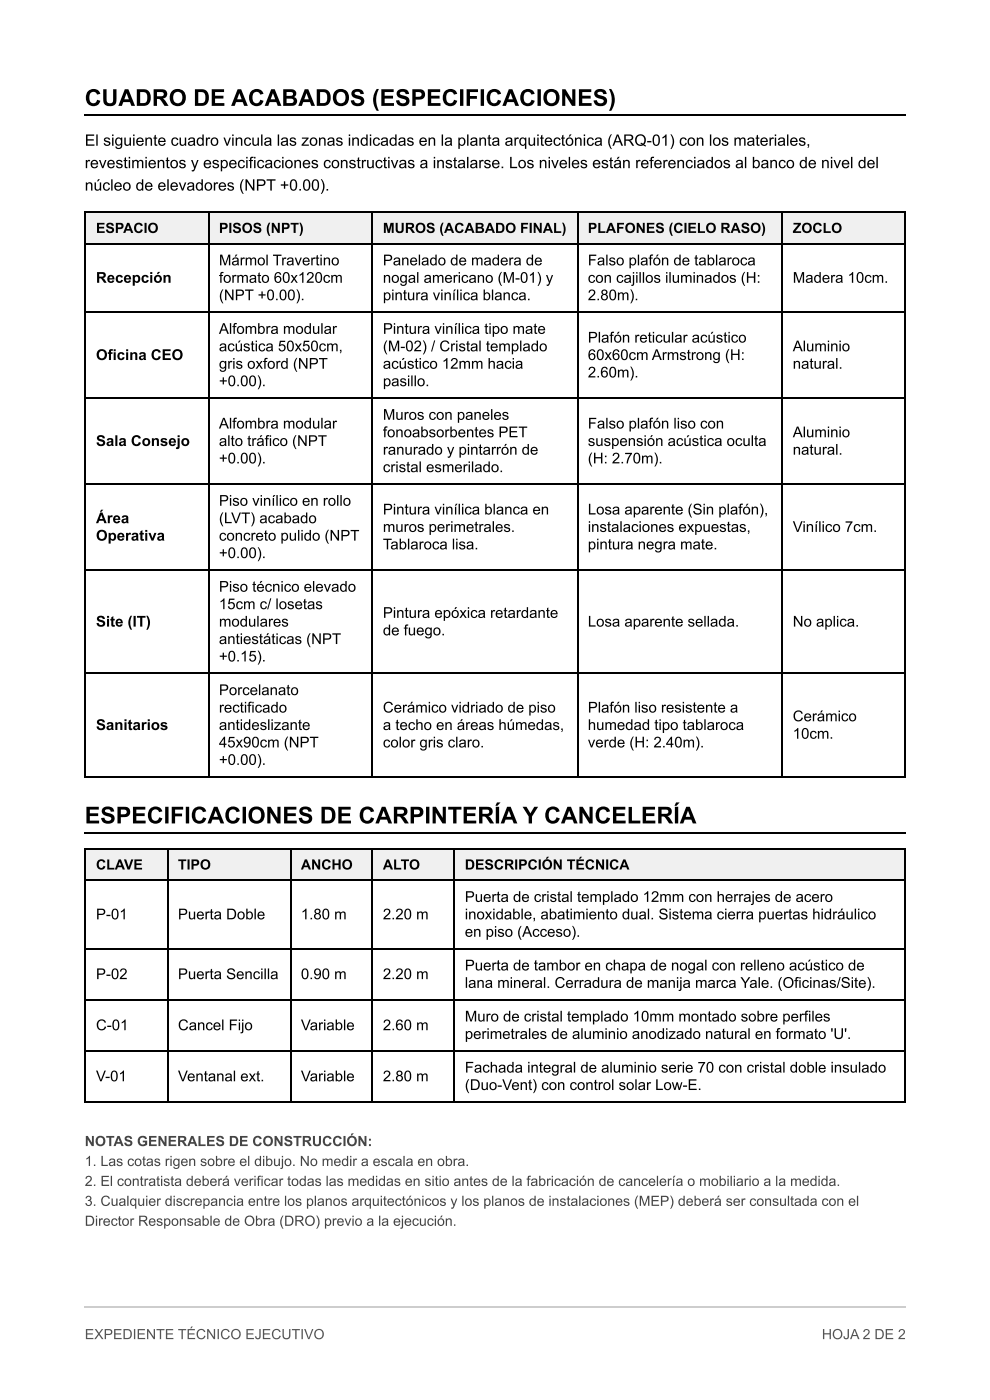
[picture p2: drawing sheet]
<svg xmlns="http://www.w3.org/2000/svg" width="210mm" height="297mm" viewBox="0 0 210 297" stroke-linecap="round" stroke-linejoin="round" font-family="sans-serif">
<defs><g id="words">
<g font-size="4.9">
<text x="18" y="22.5">CUADRO DE ACABADOS (ESPECIFICACIONES)</text>
<text x="18" y="174.9">ESPECIFICACIONES DE CARPINTERÍA Y CANCELERÍA</text>
</g>
<g font-size="3.3">
<text x="18" y="31">El siguiente cuadro vincula las zonas indicadas en la planta arquitectónica (ARQ-01) con los materiales,</text>
<text x="18" y="35.7">revestimientos y especificaciones constructivas a instalarse. Los niveles están referenciados al banco de nivel del</text>
<text x="18" y="40.5">núcleo de elevadores (NPT +0.00).</text>
</g>
<g font-size="3.2">
<text x="46.5" y="56.4">Mármol Travertino</text>
<text x="81.3" y="56.4">Panelado de madera de</text>
<text x="124.8" y="56.4">Falso plafón de tablaroca</text>
<text x="20.4" y="60.1">Recepción</text>
<text x="46.5" y="60.1">formato 60x120cm</text>
<text x="46.5" y="63.8">(NPT +0.00).</text>
<text x="81.3" y="60.1">nogal americano (M-01) y</text>
<text x="81.3" y="63.8">pintura vinílica blanca.</text>
<text x="124.8" y="60.1">con cajillos iluminados (H:</text>
<text x="124.8" y="63.8">2.80m).</text>
<text x="168.3" y="60.1">Madera 10cm.</text>
<text x="46.5" y="70.9">Alfombra modular</text>
<text x="81.3" y="70.9">Pintura vinílica tipo mate</text>
<text x="20.4" y="76.5">Oficina CEO</text>
<text x="46.5" y="74.6">acústica 50x50cm,</text>
<text x="81.3" y="74.6">(M-02) / Cristal templado</text>
<text x="124.8" y="72.8">Plafón reticular acústico</text>
<text x="124.8" y="76.5">60x60cm Armstrong (H:</text>
<text x="168.3" y="74.6">Aluminio</text>
<text x="46.5" y="78.3">gris oxford (NPT</text>
<text x="46.5" y="82">+0.00).</text>
<text x="81.3" y="78.3">acústico 12mm hacia</text>
<text x="81.3" y="82">pasillo.</text>
<text x="124.8" y="80.2">2.60m).</text>
<text x="168.3" y="78.3">natural.</text>
<text x="81.3" y="89.2">Muros con paneles</text>
<text x="20.4" y="94.7">Sala Consejo</text>
<text x="46.5" y="91">Alfombra modular</text>
<text x="46.5" y="94.7">alto tráfico (NPT</text>
<text x="81.3" y="92.9">fonoabsorbentes PET</text>
<text x="124.8" y="91">Falso plafón liso con</text>
<text x="124.8" y="94.7">suspensión acústica oculta</text>
<text x="168.3" y="92.9">Aluminio</text>
<text x="46.5" y="98.4">+0.00).</text>
<text x="81.3" y="96.6">ranurado y pintarrón de</text>
<text x="81.3" y="100.3">cristal esmerilado.</text>
<text x="124.8" y="98.4">(H: 2.70m).</text>
<text x="168.3" y="96.6">natural.</text>
<text x="46.5" y="107.4">Piso vinílico en rollo</text>
<text x="20.4" y="111.1">Área</text>
<text x="46.5" y="111.1">(LVT) acabado</text>
<text x="81.3" y="109.3">Pintura vinílica blanca en</text>
<text x="81.3" y="113">muros perimetrales.</text>
<text x="124.8" y="109.3">Losa aparente (Sin plafón),</text>
<text x="124.8" y="113">instalaciones expuestas,</text>
<text x="168.3" y="113">Vinílico 7cm.</text>
<text x="20.4" y="114.8">Operativa</text>
<text x="46.5" y="114.8">concreto pulido (NPT</text>
<text x="46.5" y="118.5">+0.00).</text>
<text x="81.3" y="116.7">Tablaroca lisa.</text>
<text x="124.8" y="116.7">pintura negra mate.</text>
<text x="46.5" y="125.7">Piso técnico elevado</text>
<text x="46.5" y="129.4">15cm c/ losetas</text>
<text x="81.3" y="131.2">Pintura epóxica retardante</text>
<text x="20.4" y="133.1">Site (IT)</text>
<text x="46.5" y="133.1">modulares</text>
<text x="46.5" y="136.8">antiestáticas (NPT</text>
<text x="81.3" y="134.9">de fuego.</text>
<text x="124.8" y="133.1">Losa aparente sellada.</text>
<text x="168.3" y="133.1">No aplica.</text>
<text x="46.5" y="140.5">+0.15).</text>
<text x="46.5" y="147.6">Porcelanato</text>
<text x="20.4" y="155">Sanitarios</text>
<text x="46.5" y="151.3">rectificado</text>
<text x="46.5" y="155">antideslizante</text>
<text x="81.3" y="151.3">Cerámico vidriado de piso</text>
<text x="81.3" y="155">a techo en áreas húmedas,</text>
<text x="124.8" y="151.3">Plafón liso resistente a</text>
<text x="124.8" y="155">humedad tipo tablaroca</text>
<text x="168.3" y="153.2">Cerámico</text>
<text x="46.5" y="158.8">45x90cm (NPT</text>
<text x="81.3" y="158.8">color gris claro.</text>
<text x="124.8" y="158.8">verde (H: 2.40m).</text>
<text x="168.3" y="156.9">10cm.</text>
<text x="46.5" y="162.5">+0.00).</text>
<text x="98.7" y="191.6">Puerta de cristal templado 12mm con herrajes de acero</text>
<text x="20.4" y="195.3">P-01</text>
<text x="37.8" y="195.3">Puerta Doble</text>
<text x="63.9" y="195.3">1.80 m</text>
<text x="81.3" y="195.3">2.20 m</text>
<text x="98.7" y="195.3">inoxidable, abatimiento dual. Sistema cierra puertas hidráulico</text>
<text x="98.7" y="199">en piso (Acceso).</text>
<text x="20.4" y="208">P-02</text>
<text x="37.8" y="208">Puerta Sencilla</text>
<text x="63.9" y="208">0.90 m</text>
<text x="81.3" y="208">2.20 m</text>
<text x="98.7" y="206.1">Puerta de tambor en chapa de nogal con relleno acústico de</text>
<text x="98.7" y="209.8">lana mineral. Cerradura de manija marca Yale. (Oficinas/Site).</text>
<text x="20.4" y="218.8">C-01</text>
<text x="37.8" y="218.8">Cancel Fijo</text>
<text x="63.9" y="218.8">Variable</text>
<text x="81.3" y="218.8">2.60 m</text>
<text x="98.7" y="217">Muro de cristal templado 10mm montado sobre perfiles</text>
<text x="98.7" y="220.7">perimetrales de aluminio anodizado natural en formato 'U'.</text>
<text x="98.7" y="227.8">Fachada integral de aluminio serie 70 con cristal doble insulado</text>
<text x="20.4" y="229.7">V-01</text>
<text x="37.8" y="229.7">Ventanal ext.</text>
<text x="63.9" y="229.7">Variable</text>
<text x="81.3" y="229.7">2.80 m</text>
<text x="98.7" y="231.5">(Duo-Vent) con control solar Low-E.</text>
</g>
<g font-size="3">
<text x="20.4" y="49.5">ESPACIO</text>
<text x="46.5" y="49.5">PISOS (NPT)</text>
<text x="81.3" y="49.5">MUROS (ACABADO FINAL)</text>
<text x="124.8" y="49.5">PLAFONES (CIELO RASO)</text>
<text x="168.3" y="49.5">ZOCLO</text>
<text x="20.4" y="184.7">CLAVE</text>
<text x="37.8" y="184.7">TIPO</text>
<text x="63.9" y="184.7">ANCHO</text>
<text x="81.3" y="184.7">ALTO</text>
<text x="98.7" y="184.7">DESCRIPCIÓN TÉCNICA</text>
</g>
<g font-size="3" fill="#444">
<text x="18" y="243.4">NOTAS GENERALES DE CONSTRUCCIÓN:</text>
<text x="18" y="247.6">1. Las cotas rigen sobre el dibujo. No medir a escala en obra.</text>
<text x="18" y="251.9">2. El contratista deberá verificar todas las medidas en sitio antes de la fabricación de cancelería o mobiliario a la medida.</text>
<text x="18" y="256.1">3. Cualquier discrepancia entre los planos arquitectónicos y los planos de instalaciones (MEP) deberá ser consultada con el</text>
<text x="18" y="260.3">Director Responsable de Obra (DRO) previo a la ejecución.</text>
</g>
<g font-size="3" fill="#555">
<text x="18" y="284.4">EXPEDIENTE TÉCNICO EJECUTIVO</text>
<text x="174.5" y="284.4">HOJA 2 DE 2</text>
</g>
</g></defs>
<path d="M18 24.5h174.4" fill="none" stroke="#000" stroke-width=".26"/>
<g fill="#f0f0f0">
<path d="M18.3 45.2h25.9v6.7h-25.9z"/>
<path d="M44.2 45.2h34.9v6.7h-34.9z"/>
<path d="M79.1 45.2h43.4v6.7h-43.4z"/>
<path d="M122.5 45.2h43.7v6.7h-43.7z"/>
<path d="M166.2 45.2h25.9v6.7h-25.9z"/>
</g>
<g fill="none" stroke="#000" stroke-width=".26">
<path d="M18 45.1h174.4M18 51.7h174.4M18.1 45v120.1M44.3 45v120.1M79 45v120.1M122.6 45v120.1M166 45v120.1M192.2 45v120.1M18 66.3h174.4M18 84.5h174.4M18 102.8h174.4M18 121h174.4"/>
<path d="M18 143h174.4M18 165h174.4M18 176.9h174.4"/>
</g>
<g fill="#f0f0f0">
<path d="M18.3 180.4h17.2v6.7h-17.2z"/>
<path d="M35.5 180.4h26.1v6.7h-26.1z"/>
<path d="M61.6 180.4h17.5v6.7h-17.5z"/>
<path d="M79.1 180.4h17.5v6.7h-17.5z"/>
<path d="M96.6 180.4h95.5v6.7h-95.5z"/>
</g>
<path d="M18 180.3h174.4M18 186.9h174.4M18.1 180.2v54M35.6 180.2v54M61.8 180.2v54M79 180.2v54M96.4 180.2v54M192.2 180.2v54M18 201.5h174.4M18 212.3h174.4M18 223.2h174.4M18 234h174.4" fill="none" stroke="#000" stroke-width=".26"/>
<path d="M18 277.7h174.4" fill="none" stroke="#ccc" stroke-width=".26"/>
<use href="#words"/>
</svg>
